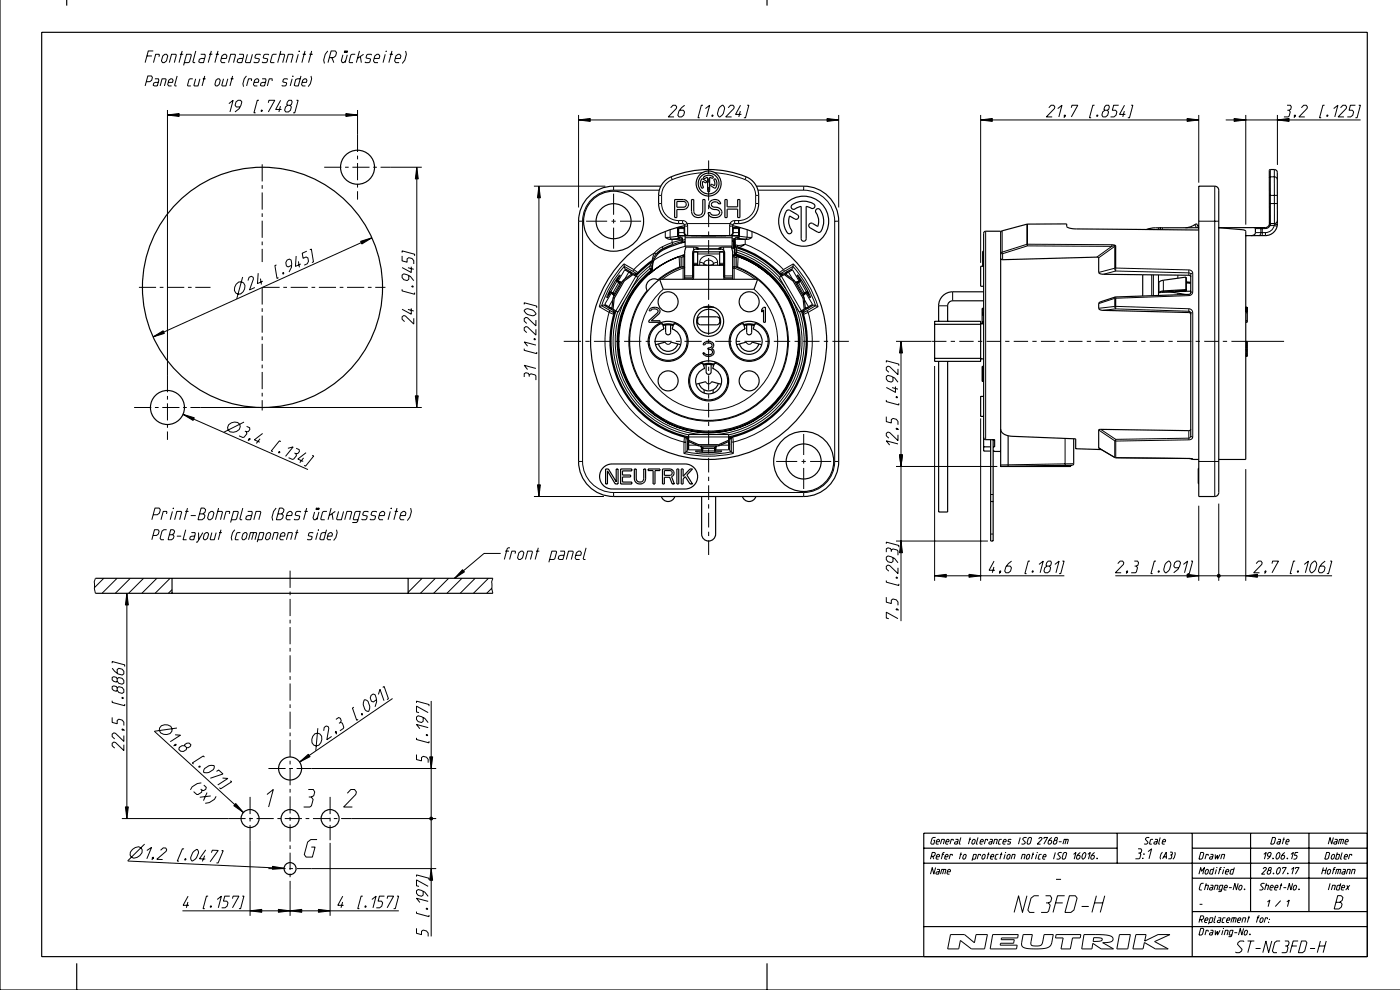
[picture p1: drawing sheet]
<svg xmlns="http://www.w3.org/2000/svg" width="420mm" height="297mm" viewBox="0 0 420 297" stroke-linecap="round" stroke-linejoin="round" font-family="sans-serif">
<g fill="none" stroke="#000" stroke-width=".3">
<path d="M44.1 16.8h1.5M46 15.3h-1.5l-1 3.5M47.7 17v-.7h-1l-.7 2.5M48.8 16.8l.6-.5h.5l.4 .5-.4 1.5-.6 .5h-.5l-.4-.5zM50.8 18.8l.6-2.5h1.3l.2 .2-.6 2.3M53.9 16.3h1M54.6 15.3l-.9 3.5M55.3 18.8h1.2l.3-.3 .6-2-.2-.2h-1.3l-.9 3.3M58.7 15.3l-.9 3.2 .2 .3h.5M60.2 16.3h1.2l.2 .5-.6 2h-1l-.4-.3 .2-.7 .6-.3h1M62.7 16.3h1M63.4 15.3l-1 3.5"/>
<path d="M64.7 16.3h1M65.4 15.3l-1 3.5M66.4 17.5h1.5l.2-.7-.4-.5h-.5l-.6 .5-.4 1.5 .3 .5h1M68.5 18.8l.7-2.5h1.2l.2 .2-.6 2.3M71.7 16.3h1.2l.2 .5-.6 2h-1l-.4-.3 .2-.7 .6-.3h1M74.2 16.3l-.6 2.2 .2 .3h1.2l.7-2.5M78.1 16.5l-.2-.2h-1l-.3 .2-.2 .8 1.4 .5-.2 .7-.3 .3h-1l-.2-.3M80.6 16.5l-.2-.2h-1l-.3 .2-.2 .8 1.4 .5-.2 .7-.3 .3h-1l-.2-.3M82.9 16.3h-1l-.3 .2-.5 2 .2 .3h1M83.9 16.3h1.3l.2 .2-.6 2.3M84.2 15.3l-.9 3.5M85.8 18.8l.6-2.5h1.3l.2 .2-.6 2.3"/>
<path d="M89.4 16.3l-.6 2.5M89.7 15.3l-.1 .2zM90.8 16.3h1M91.5 15.3l-1 3.5M92.8 16.3h1M93.5 15.3l-1 3.5M98.3 15.3l-.8 1-.4 1.7 .2 1M98.8 17.3h1.2l.6-.5 .3-1-.4-.5h-1.2l-.9 3.5M99.5 17.3l.6 1.5M102.8 16.4l-.4 1.8 .2 .6h.5l.6-.6M103.4 15.3h.3l-.1 .4h-.4zM103.9 15.3h.3l-.1 .4h-.3z"/>
<path d="M104.1 16.4l-.6 2.4M106.5 16.3h-1l-.3 .2-.5 2 .2 .3h1M107.8 15.3l-.9 3.5M108.1 17l.3 1.8M109 16.3l-1.8 1.2M111.5 16.5l-.2-.2h-1l-.3 .2-.2 .8 1.3 .5-.2 .7-.3 .3h-1l-.2-.3M112.2 17.5h1.5l.2-.7-.4-.5h-.5l-.6 .5-.4 1.5 .4 .5h1M115.5 16.3l-.6 2.5M115.8 15.3l-.1 .2zM116.9 16.3h1M117.5 15.3l-.9 3.5M118.5 17.5h1.5l.2-.7-.3-.5h-.5l-.7 .5-.4 1.5 .4 .5h1"/>
<path d="M121.6 15.3l.3 1-.5 1.7-.8 1M43.9 24.5h1l.6-.5 .2-.8-.3-.4h-1.1l-.8 3M46.5 23.6h1l.1 .4-.4 1.8-1.3-.3 .2-.6 1.4-.2M48 25.8l.6-2.2h1.1l.1 .2-.5 2M50.2 34.5l3.5-.5v.9zM50.2 33v79.4M50.2 34.5h57M50.5 24.7h1.2l.2-.7-.3-.4h-.4l-.6 .4-.3 1.3 .3 .5h.8M53.1 22.8l-.7 2.7 .5 .3M57.8 23.6h-.8l-.3 .2-.5 1.7 .2 .3h.8M58.7 23.6l-.6 1.9 .2 .3h1.1l.6-2.2M60.8 23.6h.9"/>
<path d="M61.4 22.8l-.8 3M64.8 24l.5-.4h.4l.4 .4-.4 1.3-.5 .5h-.5l-.3-.5zM67 23.6l-.5 1.9 .2 .3h1l.6-2.2M68.6 31.1l1.3-1-.9 3.5M69.2 23.6h.8M69.8 22.8l-.9 3M71.9 32.1h-1l-.4-.5 .3-1 .6-.5h.7l.4 .5-.3 1-.5 1-1.2 1M73.9 22.8l-.7 .8-.4 1.5 .2 .9M75.4 24.3v-.7h-.9l-.6 2.2M76.2 24.7h1.3l.1-.7-.3-.4h-.4l-.6 .4-.3 1.3 .3 .5h.9M77.6 30.1h-.5l-1 3.7h.5M78.5 33l.2 .1-.4 .3z"/>
<path d="M78.6 23.6h1.1l.1 .4-.5 1.8-1.2-.3 .1-.6 1.4-.2M80.4 30.8l.2-.7h1.8l-1.9 3.5M81.6 24.3v-.7h-.9l-.5 2.2M84.1 31.8l-.5 1.8M84.1 30.1l-1.4 2.7h1.7M86.2 31.6l-.2-.3 .2-.7 .4-.5h.8l.2 .5-.2 .7-.4 .3 .4 .5-.3 1-.6 .5h-.8l-.4-.5 .3-1 .6-.5h.8M86.3 23.8l-.2-.2h-.9l-.2 .2-.2 .7 1.2 .4-.2 .6-.3 .3h-.8l-.2-.3M87.6 23.6l-.6 2.2M87.8 22.8v.2zM88.9 30.1h.5l-1 3.7h-.5M90.3 22.8l-.9 3-1.2-.3 .5-1.7 1.3-.2M90.6 24.7h1.3l.2-.7-.4-.4h-.4l-.5 .4-.4 1.3 .3 .5h.9"/>
<path d="M93.3 22.8l.2 .8-.5 1.5-.6 .9M103.7 34l3.5 .5-3.5 .4zM107.2 33v7.4M173.5 35.9l3.5-.4v.9zM173.5 34.4v27.8M173.5 35.9h78M201.1 32.3l.7-.8h.8l.3 .5-.1 .5-2.4 2.5h1.7M205.3 31.5l-.9 .8-.8 1-.3 1.2 .3 .5h.8l.6-.5 .3-1-.4-.5h-1.1M210.8 31.5h-.5l-1 3.8h.5M211.5 32.5l1.3-1-.9 3.5M213.6 34.5l.2 .1-.3 .3zM215.9 32l.7-.5h.2l.4 .5a2.7 2.7 0 0 1-1.3 3h-.3l-.5-1 .4-1.5z"/>
<path d="M218.4 32.3l.7-.8h.7l.4 .5-.2 .5-2.4 2.5h1.8M222 33.3l-.5 1.7M222.1 31.5l-1.5 2.8h1.7M224.1 31.5h.5l-1.1 3.8h-.4M248 35.5l3.5 .4-3.5 .5zM251.5 34.4v27.8M294.1 35.9l3.5-.4v.9zM294.1 35.9h65.4M294.1 34.4v44.4M314.5 32.3l.7-.8h.7l.4 .5-.1 .5-2.4 2.5h1.7M317.2 32.5l1.2-1-.9 3.5M319.2 34.5l.3 .1-.4 .3z"/>
<path d="M319.4 34.7l-.4 .6M321.2 32.3l.2-.8h1.8l-1.9 3.5M328.2 31.5h-.5l-1 3.8h.5M329 34.5l.2 .1-.3 .3zM331.3 33l-.3-.2 .2-.8 .5-.5h.7l.2 .5-.2 .8-.4 .2 .4 .5-.3 1-.6 .5h-.7l-.4-.5 .3-1 .6-.5h.7M335.4 31.5h-1.5l-.4 1.5h1l.4 .5-.3 1-.6 .5h-1M337.1 33.3l-.4 1.7M337.2 31.5l-1.5 2.8h1.8M339.2 31.5h.5l-1 3.8h-.5M356 35.5l3.5 .4-3.5 .5zM359.5 34.4v20.3M367.6 35.9h40.4"/>
<path d="M370.1 35.5l3.5 .4-3.5 .5zM373.6 34.4v32.9M383 35.9l3.5-.4v.9zM383 34.4v15M385.9 31.5h1l.3 .5-.2 .8-.5 .2M386 33h.5l.4 .5-.3 1.3-.4 .2h-1.2M388.2 34.5l.2 .1-.3 .3zM388.4 34.7l-.4 .6M390.2 32.3l.7-.8h.8l.4 .5-.2 .5-2.4 2.5h1.7M397.2 31.5h-.5l-1 3.8h.5M398 34.5l.2 .2-.3 .2zM399.9 32.5l1.3-1-1 3.5"/>
<path d="M402 32.3l.7-.8h.7l.4 .5-.1 .5-2.5 2.5h1.8M406.4 31.5h-1.5l-.4 1.5h1l.4 .5-.3 1-.6 .5h-1M407.4 31.5h.5l-1 3.8h-.5M117.2 50.1h9.3M125 50.1l.4 3.5h-.9zM125 50.1v72M160.1 55.8h21.4M161.6 55.8l.4 3.5h-.8zM161.6 55.8v93M184 57a9.3 9.3 0 0 0-9.3 9.3M184 55.8v1.2M184 58v6.4"/>
<path d="M184 57h13.7M198.4 58.6h-.9M198.4 58.6v2.4M201.2 53l.4 .8M201.6 53.8a5.1 5.1 0 0 0-3.2 4.8M210.6 51.8a29.1 29.1 0 0 0-9 2M212.5 48.1v4.1M212.5 53.5v1.2M212.5 56v4.1M214.4 51.8a29.1 29.1 0 0 1 9 2M223.4 53.8a5.1 5.1 0 0 1 3.2 4.8M223.7 53l-.3 .8"/>
<path d="M226.6 58.6h.9M226.6 58.6v2.4M227.3 57h13.7M241 57a9.3 9.3 0 0 1 9.3 9.3M241 55.8v1.2M364.3 55.8v93M380.6 53.3l.3-.3h1.5l.5 .3 .1 .5M380.9 50.8v16.4M382.1 50.8v16.6M383 58.6h-2.4M82.9 79.4l-.5 .2 .7 3.8 .4-.2M87.4 79.5l-1 .5-.5-.3-.2-1 .4-.8 .7-.3 .5 .3 .2 1.1-.1 1.1-.7 1.4"/>
<path d="M88.8 76.7l-.2 3.1 1.6-.7M89.5 78.3l.3 1.8M92 75.3l-1.4 .6 .3 1.5 .9-.4 .5 .3 .2 1-.4 .8-.9 .4M92.9 74.9l.5-.2 .6 3.8-.5 .2M108.1 72.3l3.4-1-3 1.8zM111.5 71.3l-65.6 29.7M120.6 76.7v1.5l1.5 .4v-1l.5-.4 1 .3 .5 .6v1M120.6 75.7v-.5l3.7 1v.5M123.3 79.9v1.8l-2.7-1.5M173.5 66.3h1.2M174.7 66.3v72M175.7 66.3h6.4"/>
<path d="M183.3 66.3h1.3M184 65.7v1.2M184 68.2v6.3M185.9 66.3h6.3M194.9 79.7v.8M194.9 79.7l-3.7 3.4M195.6 78v.4M195.6 78.4l-.7 1.3M195.8 77.8l-.2 .2M195.8 77.8l.1 .3M195.9 78.1l-.4 1.6h-.6M195.9 78.1l-.3 .3"/>
<path d="M196.3 75.8l-2.9 2-3.3 3M196.3 75.8l.4 .4-.9 1.6M196.3 75.8l-.7 2.2M198.4 61a5.1 5.1 0 0 0 5.1 5.1M198.4 61h-.9M198.6 74l-1.3 .8-1 1M198.6 74l.4 .8M199.5 69.4v1.8l1.4-.1M200.9 71.1l.2 .4 .4 .2M200.9 68.8v2.3M201.5 71.7h-.6M201.5 72.7l-2.9 1.3"/>
<path d="M201.5 71.7v1M203.3 70.6l-2.4 .5M203.3 69.9h.2M203.5 66.1v.9M203.5 66.1h1.2M203.6 76.9l.2 3.1M203.9 70.7v.7l-2.4 .3M204.1 72.5l-2.4 .8-.2-.6M204.1 72.5l.2 .2M204.5 71.9l-3 .8M204.5 71.9l.2 .2M204.5 71.9l-.4 .6"/>
<path d="M204.7 66.1l.7 .2 .7 .7M204.7 66.1v.9M204.7 79.9l.1 .4M204.7 76.5l.1 .4M204.8 76.9v3M204.8 76.9h.5M204.8 76.9l-.6 .3M205.1 68.5v1.2M205.1 69.7h-1.6M205.1 68.5h-1.6M205.3 68.5h-.2M205.3 67.6l.9 .2"/>
<path d="M205.3 69.7h-.2M205.3 68.2l-.2 .3M205.4 71.8l-.7 .2M205.4 73.7h14.1M205.4 71.2h14.1M205.4 70.7h1.8M205.4 73.8a29.3 29.3 0 0 0-9.3 4.2M206.1 67l-.9 .4M206.1 67l.1 .8M206.1 67h12.8M206.2 67.8v2.8h-.2a.75 .75 0 0 1-.9-.9M207.7 76.1h.3"/>
<path d="M208 79.3h1.2M208 78.9h1.2M208 75.6h1.2M208 74.1v.9M208 74.1h.1M208.9 74.6h7.2M209.2 76.1h6.6M209.3 74.3v.3M209.8 78.6l1.3 .4M209.8 78.6a2.79 2.79 0 0 1 2.7-2 2.79 2.79 0 0 1 2.7 2M209.8 78.6v.9M210.2 70.7h4.5"/>
<path d="M211.1 79l.9 .5M211.1 79a1.49 1.49 0 0 1 1.4-1.1 1.49 1.49 0 0 1 1.4 1.1M211.1 79v.5M212.5 61.4v1.3M212.5 64v4.1M212.5 69.4v1.2M212.5 71.9v4.1M212.5 77.3v.6M213.9 79l-1 .5M213.9 79v.5M215.2 78.6l-1.3 .4M215.2 78.6v.9"/>
<path d="M215.7 74.3v.3M215.8 79.3h1.2M215.8 78.9h1.2M215.8 75.6h1.2M217 74.1v.9M217 76.1h.3M217.7 70.7h1.8M218.8 67.8v2.8h.2a.74 .74 0 0 0 .9-.9M218.9 67l-.1 .8M218.9 67l.8 .4M219.3 74.1h1M219.5 72.4h.5"/>
<path d="M219.5 71.6h.8M219.7 69.7h.2M219.7 67.6l-.9 .2M219.7 68.2l.2 .3M219.7 68.5h.2M219.7 76.9h.4M219.9 68.5v1.2M219.9 69.7h1.6M219.9 68.5h1.6M220 72.3v.1M220 72.4l.3 .1M220 72.4v2"/>
<path d="M220 72.3l.3 .3M220 72.2v.1M220 72.2l.3 .4M220 71.5v.7M220.1 76.9v3M220.1 76.9l.7 .3M220.2 74.7h.1M220.3 76.5l-.2 .4M220.3 79.9l-.2 .4M220.3 66.1l-.7 .2-.7 .7M220.3 66.1v.9M220.3 66.1h1.2"/>
<path d="M220.3 74.9h.6M220.5 73.4l-.1 .5 .4 .3M220.5 73.4l.4 .5M220.5 73.4l.6 .1M220.8 74.2l.1 .7M220.8 77.1l-.1 .2M220.8 77.1l.5-.2-.1 3.1M220.9 73.9l.5 .2M220.9 73.9l-.1 .3M220.9 74.9a28.7 28.7 0 0 1 12.9 8.2M220.9 75.6a28 28 0 0 1 14.6 10.7M220.9 75.6h-.6l-.1 .2"/>
<path d="M220.9 75.6l-.3 .8M220.9 74.9v.7M221 70.7l.1 .7 2.4 .3M221.1 73.5l.3 .6M221.5 66.1v.9M221.5 69.9h.1M221.6 70.6l2.4 .5M223.5 73.2a31.1 31.1 0 0 1 11.4 7.6M223.5 73.2l-2.1 .9M223.5 73.2l-2.4 .3M223.5 71.7v1.5M223.5 71.7h.5"/>
<path d="M224 71.1l-.1 .4-.4 .2M224 68.8v2.3M225.5 69.4v1.8l-1.5-.1M226.6 61a5.1 5.1 0 0 1-5.1 5.1M226.6 61h.9M250.3 66.3v72M250.3 66.3h1.2M295.6 69.3v62.5M300.1 76h.5M300.5 75.6l-.4 .4M300.5 75.6l.1 .4M300.5 69.2v6.4"/>
<path d="M300.6 76v1.8M307.9 73.2l.2 .5M307.9 67.2v6M307.9 73.2l-7.4 2.4M308.1 73.7l25.3 .1M308.1 73.7l-7.5 2.3M308.1 73.2h-.2M308.1 73.2v.5M308.1 73.2l25.3 .1M308.1 67.2v6M333.4 73.8l-4.5 3.3M333.4 73.3v.5"/>
<path d="M333.4 73.3l.9 .2 .3 .3M334.3 73.8h-.9M334.3 73.8v6.6M334.3 73.8l-4.8 3.5M334.6 73.8h-.3M334.6 73.8v6.5M347.3 68.3v.5M348.5 68.3l.1 .5M358.3 67.3l.5 .9M359.5 66.3h6M377.9 68.2l.2 .3v1.5l-.3 .4-.4 .2M378.5 68.2v2.4"/>
<path d="M379.5 68.5h-3.1M379.5 68.2v.3M379.5 69.7h-3.1M379.5 69.7v.9M380.5 67.5l.3 .1M380.6 67l.3 .2M380.8 67.6l-.4 .6-.9 .3M380.9 67.2l-.1 .4M382.1 67.6h-1.3M382.1 67.6l.9 .2M382.1 67.6a2.7 2.7 0 0 1-2.6 2.1M382.1 67.4v.2"/>
<path d="M383 61h-2.4M383 67l-.9 .4M70.8 85.2l.8-.7 .8-.1 .7 .4a2.14 2.14 0 0 1-1.8 3.4l-.6-.4-.4-.8 .1-1zM72.8 83l-1.8 6.6M74.4 84.1l.3-1 .7-.3 .5 .3 .1 .5-1.2 3.3 1.6-.7M77.4 81.9l-.2 3.1 1.6-.7M78.1 83.5l.3 1.8M84.8 81.7l.3 .2-.2 .2zM120.6 86.7v.5l3.7 1v-.5M122.3 92.7l1.8 .5M122.3 80.2l1.8 .5M122.6 82.6v1.1l-.5 .4-1-.3-.5-.6v-.8l.5-.3 2 .8 1 1.2"/>
<path d="M123.3 92.4v1.8l-2.7-1.5M123.5 85.7h.2l.2 .3h-.2zM124.1 95.4v1.7l-2.5-2.4-.5-.1-.5 .3v.8l.7 .7M157.2 93l.5-.4a2.69 2.69 0 0 1 3 1.3v.3l-.5 .3a2.7 2.7 0 0 1-3-1.3zM157.2 91.2v-.5l3.7 1v.5M160.7 98.7v1.7l-2.5-2.4-.5-.1-.5 .3v.8l.7 .7M160.7 95.9v1.8l-2.5-2.5-.5-.1-.5 .4v.7l.7 .7M182.7 93.6a31.1 31.1 0 0 0 22.4 38.9M182.7 93.6l1.3 .6M182.8 92.4l.5 .3M182.9 92.2l.1 .1M183 93.1l.8 .4"/>
<path d="M183 93.1l-.3 .5M183 92.3h-.4M183 92.3l.4 .2-.1 .2M183.1 92.2l-.1 .1M183.3 92.7l.7 .4M183.8 93.5l.2 .7M183.8 89.8l-1.3 2.1M183.8 88.1l-.5-.3-2 3.4M184 93.1l.3 .7M184 93.1l-.2 .4M184.2 92.9l-.2 .2M184.3 93.8l-.3 .4"/>
<path d="M184.5 93.1l-.2 .7M184.5 93.1h.1M185 84.3l-1.9 3.2M185.2 93.5a28.6 28.6 0 0 0 21.3 36.8M185.6 84.7l-1.8 3.1M186.1 84.6l-2.1 3.7M187.1 90.4a28 28 0 0 0 23 39.8M187.3 80.8l-1.9 3.4 .5 .3M188.5 81.5l-1.2 2.2M188.9 81.7l.2 .1M188.9 81.4l.2 .4M189.1 81.8l.3 .3"/>
<path d="M189.1 81.8h-.1M189.1 81.5l.5 .3M189.4 82.1h.1M189.6 81.8l-.2 .3M189.6 81.8l.7 .4M189.8 81.3l-2.6-1.5a33.8 33.8 0 0 0-6.8 11.8l2.6 1.5M189.8 81.3l.7 .5M190.1 80.8l-3-1.7a34.4 34.4 0 0 0-7.4 12.8l3 1.7M190.1 80.8l1.2 .9M190.1 80.8l-.3 .5M190.3 82.2l-.1 .3M190.5 81.8l-.2 .4"/>
<path d="M190.7 82.8l-6 10.4M191 82.1l-.7 .1M191 82.1l-.5 .6M191.3 81.7l-.8 .1M191.3 81.7l-.3 .4M194.9 80.5l-3.2 3-2.2 2.8M194.9 80.5l.5 .7M194.9 80.5l.8 .2M195.7 81.2v.1M197.9 96.8l.1 .3M197.9 87.6l1-.9h27.2a20.7 20.7 0 0 1 1.7 29.6 20.7 20.7 0 0 1-29.6 .9 20.7 20.7 0 0 1-.3-29.6zM202.8 96.8l-.1 .3"/>
<path d="M203.8 80a23.9 23.9 0 0 0-6.5 3.8M203.8 80v.3M203.8 80h.4M204.8 80.3l-3.6 1.7-2.7 1.7M204.8 80.3v3.4M204.8 80.3h.5M205.3 82.7h2.4M207.7 83.1h.3M212.5 83.7v6.2M212.5 91.2v.6M212.5 92.1v8.3M217 83.1h.3"/>
<path d="M217.3 82.7h2.4M219.7 80.3h.4M220.1 80.3l3.7 1.7 2.6 1.7M220.1 80.3v3.4M220.7 80h.5M221.2 80v.3M221.2 80a23.9 23.9 0 0 1 12.5 33.3 23.9 23.9 0 0 1-34.4 9 23.9 23.9 0 0 1-5.3-35.2M222.2 96.8l.1 .3M227.1 96.8l-.1 .3M229.3 81.2l-.1 .1M233.7 81.7l.7 .1M233.7 81.7l.2 .4"/>
<path d="M233.9 82.1l.8 .1M233.9 82.1l.6 .6M234.3 82.8l6 10.4M234.4 81.8l.3 .4M234.7 82.2l.1 .3M234.9 80.8l3-1.7a34.4 34.4 0 0 1 7.4 12.8l-3 1.7M234.9 80.8l-1.2 .9M234.9 80.8l.3 .5M235.2 81.3l2.6-1.5a33.8 33.8 0 0 1 6.8 11.8l-2.6 1.5M235.2 81.3l-.8 .5M235.4 81.8l-.7 .4M235.9 81.5l-.5 .3"/>
<path d="M235.9 81.8l-.4 .3-.1-.3M235.9 81.8h.1M236 81.4l-.1 .4M236.1 81.7l-.2 .1M236.4 81.5l1.3 2.2M237.6 80.8l2 3.4-.5 .3M237.9 90.4a28 28 0 0 1-23 39.8M238.8 84.6l2.2 3.7M239.4 84.7l1.8 3.1M239.8 93.5a28.6 28.6 0 0 1-21.3 36.8M240 84.3l1.8 3.2M240.5 93.1l.2 .7"/>
<path d="M240.7 93.8l.2 .4M240.8 92.9l.2 .2M241 93.1l-.3 .7M241 93.1l.2 .4M241.2 88.1l.5-.3 1.9 3.4M241.2 89.8l1.2 2.1M241.2 93.5l-.3 .7M241.5 92.4v.1M241.5 92.5l.2 .2M241.7 92.7l-.7 .4M241.9 92.2l.1 .1M242 92.3h.3"/>
<path d="M242 92.3l-.5 .2M242 93.1l-.8 .4M242 93.1l.3 .5M242.1 92.2l-.1 .1M242.2 92.4l-.5 .3M242.3 93.6a31.1 31.1 0 0 1-22.4 38.9M242.3 93.6l-1.4 .6M281.5 91.6h2.7M285.7 87.4v2.7M334.3 80.4l.3 .8M334.3 91.8l.3 .8M334.3 89.4l-4.8 1.6"/>
<path d="M334.3 91.8l-4.8 .6M334.3 80.4l-4.8 1.2M334.3 89.4v2.4M334.4 89l-.1 .4M334.6 89v.4M334.6 92.6l21.9 .7M334.6 92.6l-3.9 .4M334.6 81.2l21.9 .6M334.6 81.2l-3.7 1M334.6 80.3l-.3 .1M334.6 80.3v.9M334.6 89.4h-.3"/>
<path d="M334.6 91.8h-.3M334.6 91.8v.8M334.6 80.3l21.9 .6M334.6 91.8l21.9 .7M334.6 89.4v2.4M345.4 82.4v6.2M345.9 82.4v6.2M347.4 82.4v6.1M347.5 84.6v3.1M348.8 84l.2 3.5M353.2 82.5v.9M353.2 87.8v.5"/>
<path d="M356.5 93.3l.4 .1a.51 .51 0 0 0 .8 .3M356.5 88.2v.4M356.5 81.8l.6 .4 .6-.3M356.5 81.8v.7M356.5 93.3v.4M356.5 80.9v.9M356.5 92.5v.8M356.5 80.9l.8 .3 .4 .7M356.5 88.6l-21.9 .8M356.5 92.5l.8 .4 .4 .8M357.7 87.5l-.6 .2M357.7 87.5l-.4 .7-.8 .4"/>
<path d="M357.7 81.9v5.6M357.7 93.7v37.3M45.9 101l3-1.9 .4 .8zM124.5 118.6h.9l-.4 3.5zM157.2 104.5v.5l3.7 1v-.5M158.7 112.9v-.5l.5-.4 1.2 .4 .3 .3v1.2M158.7 112.4l-.3-.5-.7-.2-.5 .3v1M160.1 101.5h.3l.1 .3h-.2zM160.7 110.4l-3.5-.9 1 1.2M160.7 103.4l-3.5-.9 1 1.2M169 102.3h5.2M175.5 102.3h1.3"/>
<path d="M178.1 102.3h5.2M184.6 102.3h1.3M187.1 102.3h5.2M193.6 102.3h1.3M196.2 102.3h5.2M199.5 102.5a.9 .9 0 0 0 .8 .7 .9 .9 0 0 0 .9-.7M202.7 102.3h1.2M205.2 102.3h5.2M210 108.7l.1 .3M211.7 102.3h.6M212.5 101.7v1.2M212.5 104.2v4.4"/>
<path d="M212.5 109.9v1.3M212.5 112.5v4.4M212.5 118.1v1.3M212.5 102.3h.7M213.4 114.4a.9 .9 0 0 1-.9 .6 .9 .9 0 0 1-.9-.6M214.5 102.3h4.9M215 108.7l-.1 .3M220.7 102.3h1.3M223.2 102.3h5M223.8 102.5a.9 .9 0 0 0 .8 .7 .9 .9 0 0 0 .9-.7M229.5 102.3h1.2M232 102.3h5"/>
<path d="M238.2 102.3h1.3M240.8 102.3h4.9M247 102.3h1.3M249.6 102.3h4.9M265.8 119.9v.5l3.7 1v-.5M265.8 108.6v-.5l3.7 1v.5M267.5 116.2l1.8 .4M267.8 113.1v1l-.5 .4-1-.3-.5-.6v-.7l.5-.4 1 .3 1 .5 1 1.2M268.5 115.8v1.8l-2.7-1.5M268.7 102.3h10.6M268.7 118.9h.2l.2 .3h-.2zM269.3 110.5v1.8l-2.5-2.4-.5-.2-.5 .4v.8l.7 .7"/>
<path d="M270.2 102.3l.4 3.5h-.9zM270.2 102.3v83.9M279.5 102.3h4.3M280.3 109.7v64.4M285.1 102.3h1.3M287.7 102.3h4.3M293.2 102.3h1.3M295.8 102.3h4.3M301.4 102.3h1.3M304 102.3h4.3M309.6 102.3h1.3M312.1 102.3h4.3"/>
<path d="M317.7 102.3h1.3M320.3 102.3h4.3M325.9 102.3h1.3M328.5 102.3h4.3M334 102.3h1.3M336.6 102.3h4.3M342.2 102.3h1.3M344.8 102.3h4.3M350.4 102.3h1.3M352.9 102.3h4.3M358.5 102.3h1.3M361.1 102.3h4.3"/>
<path d="M366.7 102.3h1.3M369.3 102.3h4.3M374 102.3h11M54.9 124.2l3.4 1-.4 .8zM54.9 124.2l37.4 16.5M60.2 122.1h66.3M68.5 127.3a2.22 2.22 0 0 1 3.4-.1l.1 .7a2.14 2.14 0 0 1-3.6 .9l-.2-.7zM73.2 126.5l-6.1 3M73.4 129.2l.5 .2 .1 .6-.8 1-.4 .1-1.1-.5M73.9 127.8l1 .4v.6l-.5 .6h-.5M74.6 131.5l.4-.1-.3 .3zM74.9 131.7l-.6 .4"/>
<path d="M78 131.5l-1.1 1.4M78.7 129.9l-2.4 1.9 1.6 .7M83.6 135.4h.3l-.2 .3zM84.2 132.3l-.4-.2-2.5 3 .5 .2M86.3 134.3l1.6-.4-2.3 2.9M88.3 135.8l.5 .2 .1 .6-.8 1-.4 .1-1.2-.5M88.8 134.3l.9 .4 .1 .6-.5 .6-.5 .1M91 137.2l-1.1 1.4M91.8 135.7l-2.5 1.9 1.6 .7M93.6 136.5l.5 .2-2.5 3-.4-.2M173.5 138.3h1.2M174.7 138.3a9.3 9.3 0 0 0 9.3 9.3"/>
<path d="M201.2 126.8v.4M204.2 127.9v.4M205.1 132.5v3.4a34.4 34.4 0 0 0 14.8 0v-3.4M205.1 132.5h.6M205.3 131l.4 .6M205.3 131l-.2 1.5M205.7 132.5v2.9a33.8 33.8 0 0 0 13.6 0v-2.9M205.7 131.6v.9M205.7 131l.5 .6M205.7 131l.8 .1M205.7 131h-.4M206.2 132.4v.6"/>
<path d="M206.2 132.4h.3M206.2 131.6v.8M206.2 131.6h-.5M206.4 132.8l-.2 .3M206.4 132.8v.2M206.5 132.4l-.1 .4M206.5 131.5l-.3 .1M206.5 133.4h2.4M206.5 132.8h-.1M206.5 131h12M206.5 132.4h.1M210.4 134h4.2"/>
<path d="M210.4 134.2v.6h-3.9M210.6 135.1h3.7M210.7 134.4h3.6M212.5 120.7v4.4M212.5 126.4v1.3M212.5 129v4.3M212.5 134.6v1.3M212.5 137.2v4.4M214.6 134.2v.6h3.9M216 133.4h2.5M218.5 131.1h.1M218.5 132.8h.1"/>
<path d="M218.5 131.5v.1M218.5 132.8l.3 .3M218.5 132.8v.2M218.8 132.4v.6M218.8 131.6h-.3M218.8 132.4h-.3v.4M218.8 131.6v.8M218.8 131.6h.5M219.3 131l-.5 .6M219.3 131l-.8 .1M219.3 131h.4M219.3 131.6v.9"/>
<path d="M219.3 132.5h.6M219.7 131l-.4 .6M219.7 131l.2 1.5M220.8 127.9v.4M223.7 126.8v.4M232.7 138.3h6.4M240.3 138.3h1.3M241 130v6.4M241 137.7v1.2M242.9 138.3h6.3M250.3 138.3a9.3 9.3 0 0 1-9.3 9.3M250.3 138.3h1.2"/>
<path d="M265.8 124.9v1.5l1.5 .4v-1l.5-.4 1 .3 .5 .6v1M268.7 139.8h30.4M268.7 128.4h.2l.2 .3zM268.9 128.4l.6 .4M269.3 133l-3.5-.9 1 1.3M269.3 130.3v1.7l-2.5-2.4-.5-.1-.5 .4v.7l.7 .7M269.7 136.3h.9l-.4 3.5zM294.1 125.4v48.7M319.3 139.5v.3M319.4 139l-.1 .5M319.4 139l-19.3 .3M319.4 131.4v7.6"/>
<path d="M322 139h-2.6M329.5 134.3h.1M329.5 128.9l4.8 3.2M330.1 128.7l4.5 3M334.3 132.1l.3 .1M334.3 132.1v5l-4.8-2.8M334.6 131.7v.5M334.6 131.7l-.3 .4M334.6 132.2v5l23.1 .3M356.5 131.3v.5M356.5 131.3l-21.9 .4M356.5 129.1v2.2"/>
<path d="M356.5 131.8l-21.9 .4M357.4 137.5h.3M357.7 131l-.5-.2-.1-.3-.2 .6-.4 .2M357.7 131l-.3 .5-.9 .3M357.7 137.5v.2M359.5 138.3h6M45.9 154.3h1.3l.6-.5 .3-1-.4-.5h-1.2l-1 3.5M49.9 154v-.7h-1l-.6 2.5M50 158.8h-.9l-.5 .4-.6 2.1 .3 .5h.9M51.7 153.3l-.7 2.5M52 152.3l-.1 .2zM52.4 155.8l.6-2.5h1.3l.2 .2-.6 2.3"/>
<path d="M55.5 153.3h1M55.7 158.8l-.8 3h1.1M56.2 152.3l-.9 3.5M57.2 154.5h1.5M57.4 159.6h1.1l.1 .4-.5 1.8-1.2-.3 .1-.6 1.4-.2M59.5 159.6l.1 2.2M59.8 154h1l.7-.5 .2-.7-.4-.5h-1l-.9 3.5h1.2l.6-.5 .2-.8-.3-.5h-.3M60.8 159.6l-1.6 2.9h-.4M62.6 153.8l.7-.5h.5l.3 .5-.4 1.5-.6 .5h-.5l-.4-.5zM63.5 159.6l-.5 1.9 .2 .3h1l.6-2.2M65.3 153.3h1.2l.2 .2-.6 2.3M65.6 152.3l-1 3.5"/>
<path d="M65.7 159.6h.8M66.3 158.8l-.8 3M68.7 154l.1-.7h-1l-.7 2.5M69.4 155.8h1.2l.3-.3 .6-2-.2-.2h-1.3l-.9 3.3M70.4 158.8l-.7 .8-.4 1.5 .2 .9M72.1 159.6h-.9l-.2 .2-.5 1.7 .2 .3h.8M72.8 152.3l-.9 3.2 .2 .3h.5M74.3 153.3h1.2l.1 .5-.5 2h-1l-.4-.3 .2-.7 .5-.3h1M76 159.6l-.5 2.2M76.1 155.8l.7-2.5h1.2l.2 .2-.6 2.3M82.8 152.3l-.8 1-.4 1.7 .2 1M83.3 154h1l.7-.5 .2-.7-.6-.5h-.8l-.9 3.5h1.2l.6-.5 .2-.8-.3-.5h-.3"/>
<path d="M85.9 154.5h1.5l.2-.7-.3-.5h-.5l-.7 .5-.4 1.5 .4 .5h1M88.6 159.6h.9M89.2 158.8l-.8 3M90.2 153.5l-.2-.2h-1l-.3 .2-.2 .8 1.4 .5-.2 .7-.3 .3h-1l-.2-.3M91.3 153.3h1M92 152.3l-1 3.5M93.9 159.8l-.2-.2h-.8l-.5 .9 1.2 .4-.2 .6-.2 .3h-.9l-.1-.3M94.3 153.4l-.4 1.8 .2 .6h.5l.6-.6M94.9 152.3h.3l-.1 .4h-.4zM95.2 159.6l-.5 2.2M95.4 152.3h.3l-.1 .4h-.3zM95.5 158.8l-.1 .2z"/>
<path d="M95.6 153.4l-.6 2.4M97.9 158.8l-.8 3-1.2-.3 .4-1.7 1.4-.2M98 153.3h-1l-.3 .2-.5 2 .2 .3h1M99.3 152.3l-.9 3.5M99.6 154l.3 1.8M100.5 153.3l-1.8 1.2M100.9 158.8l.2 .8-.4 1.5-.7 .9M101.5 153.3l-.6 2.2 .2 .3h1.3l.6-2.5M103.4 155.8l.6-2.5h1.3l.2 .2-.6 2.3M107.4 155.8h-1.3l-.2-.3 .6-2 .3-.2h1.2l-.8 3-.3 .3h-1.3M110.5 153.5l-.2-.2h-1l-.3 .2-.2 .8 1.3 .5-.2 .7-.3 .3h-1l-.2-.3M113 153.5l-.2-.2h-1l-.3 .2-.2 .8 1.3 .5-.2 .7-.3 .3h-1l-.2-.3"/>
<path d="M113.7 154.5h1.5l.2-.7-.4-.5h-.5l-.6 .5-.4 1.5 .4 .5h1M117 153.3l-.6 2.5M117.3 152.3l-.1 .2zM118.4 153.3h1M119.1 152.3l-1 3.5M120 154.5h1.5l.2-.7-.3-.5h-.5l-.7 .5-.4 1.5 .4 .5h1M123.1 152.3l.3 1-.5 1.7-.8 1M160.1 148.8h21M161.2 145.3h.8l-.4 3.5zM184 147.6h57M184 147.6v1.2M212.5 142.9v1.3"/>
<path d="M212.5 145.4v4.4M212.5 151.1v1.3M212.5 153.7v4.4M212.5 159.4v1.2M241 140.2v6.3M241 147.6v1.2M297.1 148.2h.7M359.5 151.6v22.5M365.5 150.9v23.2M373.6 140.6v33.5M28.6 173.3l-.4 1.1 .1 2.1 .3 1.3M31.1 173.3l-2.8 2.8"/>
<path d="M35.1 173.3l-4.5 4.5M38 177.8l.5 3.5h-.9zM38 177.8v67.5M39.1 173.3l-4.5 4.5M43.1 173.3l-4.5 4.5M45.9 160.5h1l.6-.5 .2-.8-.3-.4h-1.1l-.8 3M47 173.3l-4.5 4.5M50.8 160.3h.8l.6-.5 .2-.6-.4-.4h-.8l-.8 3h1.1l.5-.5 .2-.6-.6-.4M51 173.3l-4.5 4.5M51.6 176.7l-1.1 1.1M53 160.7h1.3M61.3 160l.5-.4h.4l.4 .4-.4 1.3-.5 .5h-.5l-.3-.5z"/>
<path d="M72.8 160l.6-.4h.4l.3 .4-.3 1.3-.6 .5h-.4l-.3-.5zM74.5 161.8l.6-2.2h1.7l.2 .2-.5 2M77.3 161.8h1.1l.3-.3 .4-1.7-.1-.2h-1.1l-.8 2.9M79.9 160l.6-.4h.4l.3 .4-.3 1.3-.6 .5h-.4l-.3-.5zM81.6 161.8l.6-2.2h1l.2 .2-.5 2M84 160.7h1.3l.2-.7-.3-.4h-.5l-.5 .4-.3 1.3 .3 .5h.8M85.9 161.8l.6-2.2h1l.2 .2-.5 2M98.2 160.7h1.3l.2-.7-.3-.4h-.4l-.6 .4-.3 1.3 .3 .5h.8M122.6 173.3l-.2 .2M126.6 173.3l-4.2 4.2M130.6 173.3l-4.5 4.5M134.5 173.3l-4.5 4.5"/>
<path d="M138.5 173.3l-4.5 4.5M138.7 170.7l.6 .7-3 1.9zM142.5 173.3l-4.5 4.5M146.5 173.3l-4.5 4.5M147.5 176.3l-1.6 1.5M147.8 173.3l-.4 1.1 .1 2.1 .3 1.3M150.1 165.9h-5l-8.8 7.4M151.5 165.2h1.1M152.9 164.2l-.8 .2-.9 3.3M154.4 165.9l.1-.7h-1l-.7 2.5M155.6 165.7l.6-.5h.5l.4 .5-.4 1.5-.6 .5h-.5l-.4-.5zM157.6 167.7l.6-2.5h1.3l.2 .2-.6 2.3"/>
<path d="M160.7 165.2h1M161.4 164.2l-.9 3.5M164.8 167.7h1.3l.3-.3 .5-2-.2-.2h-1.2l-.9 3.3M168 165.2h1.2l.1 .5-.5 2h-1l-.4-.3 .2-.7 .5-.3h1M169.8 167.7l.7-2.5h1.2l.2 .2-.6 2.3M172.6 166.4h1.5l.2-.7-.3-.5h-.5l-.7 .5-.4 1.5 .4 .5h1M175.7 164.2l-.8 3.2 .2 .3h.5M212.5 161.9v4.4M265.8 179v1.5l1.5 .4v-1l.5-.4 1 .3 .5 .6v1M265.8 174v.5l3.7 1v-.5M265.8 163v-.5l3.7 1v.5M267.3 165.4v-.5l.5-.4 1.2 .3 .3 .4v1.2"/>
<path d="M267.3 164.9l-.3-.5-.7-.2-.5 .3v1M267.8 167.2v1.1l-.5 .3-1-.3-.5-.6v-.7l.5-.4 1 .3 1 .5 1 1.3M268.7 162.1h27.5M268.7 173h.2l.2 .3h-.2zM269.3 170.2v1.7l-2.5-2.4-.5-.2-.5 .4v.8l.7 .7M270.2 162.1l.4 3.5h-.9zM280.3 172.6l3.5-.5v.9zM280.3 172.6h38.8M290.6 172.1l3.5 .5-3.5 .4zM297.1 160h.7M298 169.9l-.4 1.8M298.1 168.2l-1.5 2.7h1.7"/>
<path d="M299.9 171.2h.2l-.3 .3zM300.1 171.3l-.4 .6M303.3 168.2l-.9 .7-.8 1-.3 1.3 .3 .5h.8l.6-.5 .3-1-.4-.5h-1.1M308.8 168.2h-.5l-1 3.7h.5M309.6 171.1l.2 .1-.3 .3zM311.6 169.2l1.2-1-.9 3.5M313.9 169.7l-.2-.3 .2-.7 .4-.5h.8l.2 .5-.2 .7-.4 .3 .3 .5-.2 1-.7 .5h-.7l-.4-.5 .3-1 .6-.5h.8M316.3 169.2l1.3-1-1 3.5M318.6 168.2h.5l-1 3.7h-.5M334.4 172.6h65M335.2 168.9l.7-.7h.7l.4 .5-.1 .5-2.5 2.5h1.8M337.9 171.2h.2l-.3 .3z"/>
<path d="M338.1 171.3l-.4 .6M340.1 168.2h1l.3 .5-.2 .7-.5 .3M340.2 169.7h.5l.4 .5-.3 1.2-.4 .3h-1.2M346.6 168.2h-.5l-1 3.7h.5M347.4 171.1l.2 .1-.3 .3zM349.7 168.7l.7-.5h.2l.4 .5a2.69 2.69 0 0 1-1.3 3h-.3l-.3-.5-.1-.5 .4-1.5zM353.4 170.2h-1.1l-.3-.5 .2-1 .7-.5h.7l.4 .5-.8 2-1.3 1M354.9 169.2l1.2-1-.9 3.5M356 172.1l3.5 .5-3.5 .4zM357.1 168.2h.5l-1 3.7h-.5M373.6 172.6l3.5-.5v.9zM376.7 168.9l.7-.7h.7l.4 .5-.1 .5-2.5 2.5h1.8"/>
<path d="M379.4 171.2l.2-.1v.2l-.3 .2zM379.6 171.3l-.4 .6M381.4 168.9l.2-.7h1.8l-2 3.5M388.4 168.2h-.5l-1 3.7h.5M389.2 171.1l.2 .1-.3 .3zM391.1 169.2l1.3-1-1 3.5M393.5 168.7l.6-.5h.3l.3 .5a2.7 2.7 0 0 1-1.3 3h-.2l-.4-.5-.1-.5 .4-1.5zM397.4 168.2l-1 .7-.7 1-.4 1.3 .4 .5h.7l.7-.5 .2-1-.3-.5h-1.1M398.9 168.2h.5l-1 3.7h-.5M33.6 198.7v-.5l3.8 1.1v.5M268.7 182.5h.2l.2 .3zM268.9 182.5l.6 .4"/>
<path d="M269.3 185.4l-3.5-1.9v1.7l.7 .2M33.6 215v1.5l1.5 .4v-1l.5-.4 1 .3 .5 .6v1M33.6 200.2l.8 1 1 .8 1.2 .3 .5-.4v-.7l-.5-.7-1-.2-.5 .3v1.1M33.6 210v.5l3.8 1v-.5M35.1 206.1v.8l.5 .6 1 .3 .5-.4v-.7l-.5-.7-1-.2-.5 .3-.2-.4-.8-.2-.5 .2v.8l.5 .5 .8 .2 .2-.3M35.1 203.4v.7l.5 .7 1 .2 .5-.3v-.8l-.5-.6-1-.3-.5 .4-.2-.4-.8-.2-.5 .2v.7l.5 .5 .8 .2 .2-.3M36.6 218.5h.2l.2 .3zM36.6 209h.2l.2 .3h-.3zM36.8 218.5l.6 .4M46.3 219.1l26.7 24.4M48.4 217.5a2.22 2.22 0 0 1 3.2 .9l-.1 .8a2.14 2.14 0 0 1-3.7-.3l.1-.7zM53.1 218.2l-6.8 .9"/>
<path d="M94.4 219.9l.8-.2 .7 .2a2.14 2.14 0 0 1-1.1 3.6l-.7-.2a2.3 2.3 0 0 1 .3-3.4zM95.3 218.2l-.6 6.8M97.1 219l.1-1 .6-.4 .6 .2 .2 .5-.6 3.4 1.5-1M100.6 219.2l.3 .1-.2 .3zM100.7 215.6l.9-.6 .5 .3 .2 .7-.2 .5M100.9 219.3l-.1 .8M101.7 216.8l.4-.3 .6 .2 .4 1.2-.1 .4-1.1 .7M106.1 211.9l-.4 .3 1.3 3.7 .4-.3M108.4 213.9h.3l-.1 .4zM109.2 209.8l.2-.1 .6 .2a2.69 2.69 0 0 1 .6 3.2l-.2 .1-.6-.2a2.69 2.69 0 0 1-.6-3.2zM112.8 209.7l-.9 .7-.5-.2-.4-1 .3-.8 .6-.4 .6 .2 .4 2.1-.4 1.5M113.5 208.1l.4-1.5 1.2 3.4"/>
<path d="M114.8 206l.4-.3 1.3 3.7-.4 .3M117.7 209.3l-27.9 19.1M124.9 210.6v-.5l3.7 1v.5M126.9 215.1v1.1l-.5 .3-1-.2-.5-.7v-.7l.5-.4 1 .3 1 .5 1 1.3M128.4 218.1l-3.5-1 1 1.3M128.4 213.6l-3.5-2v1.8l.7 .2M129.3 210.1v70.5M37.1 223.2v1.7l-2.5-2.4-.5-.1-.5 .3v.8l.8 .7M37.1 220.4v1.8l-2.5-2.4-.5-.2-.5 .4v.7l.8 .7M52.4 223.1h.5l-.2 .2zM52.5 220.2l1.6 .1-3 2M52.7 223.3l-.7 .2"/>
<path d="M55.4 223.5v-.3l.6-.5h.7l.6 .5-.2 .5-.7 .4-.5-.1v.6l-.9 .6-.8-.1-.6-.5 .1-.6 .9-.5h.8l.5 .5M59.7 229.7h.4l-.4 .2zM60.2 236.5l.3 .3v.6l-1.1 .7h-.4l-.9-.9M60.4 234.6l-1.3 .2-1.5 1-.5 .9M61.1 235.3l.8 .7-.2 .5-.6 .4-.6-.1M61.3 226.9l-.4-.3-3.2 2 .3 .4M61.4 230.3l1.3-.8 .6-.1h.8l.2 .2-.1 .6a2.69 2.69 0 0 1-3 1.3l-.2-.1zM62.1 237.5l-1.1 2.4M63.2 238.5l-3.3 .4M64.8 238.6l-.5 .9-1.5 1-1.3 .2M64.9 231.2l.7-.4 1.3 1.1-3.8 1.3M66.7 233.2l1.6 .1-3 1.9"/>
<path d="M69.1 234l.3 .3-3.2 2.1-.4-.3M80 238.1l1.9-1.5-1.4 5.3M89.8 228.4l2.7-2.4 .5 .8zM92.4 236.6h1.5l.5 .8-.3 1.1-.8 .4M92.6 238.9h.7l.6 .7-.5 1.9-.5 .4h-1.9M93.5 230.3h37.3M104.1 237.7l1.1-1.1h1.1l.6 .8-.2 .7-3.7 3.8h2.7M124.9 226.1v1.5l1.5 .4v-1l.5-.3 1 .2 .5 .7v1M124.9 221.1v.5l3.7 1v-.5M127.8 220.2l.3-.1 .1 .3h-.2zM128.9 226.8h.8l-.4 3.5zM36.5 245.3h32"/>
<path d="M37.6 241.8h.9l-.5 3.5zM38.3 258l46.9 2.2M39.7 254.5l.9-.5 .9-.2 .8 .3 .3 .6a2.35 2.35 0 0 1-3.2 2.2l-.4-.6 .1-.9zM43.4 253l-5.1 5M44 254.9l1.5-1-1.5 3.5M45.8 257l.2-.1v.2l-.3 .2zM46 257.1l-.5 .6M48.1 254.8l.9-.7h.7l.3 .5-.2 .5-2.8 2.4 1.8 .1M55.2 254.4h-.5l-1.5 3.6 .5 .1M55.6 257.3l.2 .2-.4 .2zM58.2 255l1-.4 .3 .5a2.72 2.72 0 0 1-2 2.9l-.3-1 .6-1.5zM61.4 256.4l-.7 1.7"/>
<path d="M61.7 254.7l-1.9 2.7h1.8M63.4 255.5l.3-.7 1.7 .1-2.4 3.4M66.4 254.9h.5l-1.5 3.7h-.5M70.7 240.8l2.3 2.7-2.9-2zM75 251.8v22.7M81.7 259.6l3.5 .6-3.5 .3zM95.1 251.6h-1.9l-1 .8-1 3.7 .6 .8h1.9l.8-3h-1.2M99 252.6v21.9M105.5 245.3h25.3M279.2 256.6h.8l.3-.3 .2-.5-.2-.3h-.8l-.5 2M279.7 256.6l.3 .9M280.6 251h-.8l-.3 .3-.4 1.4 .2 .3h.7l.3-1.2h-.4"/>
<path d="M280.6 260l-.6 2-.5-2-.5 2M280.8 252.3h.8l.1-.5-.2-.3-.6 .3-.2 .9 .2 .3h.5M280.8 256.8h.8l.1-.5-.2-.3-.6 .3-.2 .9 .2 .3h.5M282 253l.4-1.5h.7l-.2 1.5M282.4 256h.7M283.2 255.5l-.4 .1-.5 1.9M283.3 256.8h.9l.1-.5-.2-.3-.6 .3-.3 .9 .2 .3h.6M283.6 252.3h.9l.1-.5-.2-.3-.7 .3-.2 .9 .2 .3h.6M285.5 256.5v-.5h-.5l-.4 1.5M285.8 252v-.5h-.5l-.4 1.5M286.5 251.5h.8v.3l-.3 1.2-.8-.2 .1-.4 .9-.1M287.8 256h.6"/>
<path d="M288.1 251l-.5 1.8 .4 .2M288.2 255.5l-.5 2M288.9 256.3l.4-.3 .5 .3-.3 .9-.3 .3-.5-.3zM290.5 251.5h.6M290.9 251l-.5 2M291.6 257.5l.9-.2 .2-1.3h-.7l-.5 1.9M291.6 251.8l.4-.3 .5 .3-.3 .9-.3 .3-.5-.3zM293.3 251l-.5 1.8 .4 .2M293.9 252.3h.9l.1-.5-.2-.3-.7 .3-.2 .9 .2 .3h.6M293.9 256.5l.1-.5h-.6l-.4 1.5M294.6 256.3l.4-.3 .5 .3-.3 .9-.3 .3-.5-.3zM296.1 252v-.5h-.6l-.3 1.5"/>
<path d="M296.1 256h.6M296.5 255.5l-.5 2M296.8 251.5h.7l.1 .3-.3 1.2-.8-.2 .1-.4 .9-.1M297.1 256.8h.8l.1-.5-.2-.3-.6 .3-.3 .9 .3 .3h.5M297.9 253l.4-1.5h.7l-.3 1.5M299.4 256l-.8 .2-.3 1.1 .7 .2M300 256h.5M300.4 255.5l-.6 2M300.4 251.5l-.8 .2-.3 1.1 .7 .2M300.8 252.3h.8l.1-.5-.2-.3-.6 .3-.2 .9 .2 .3h.5M301.4 256l-.4 1.5M301.5 255.6h.1"/>
<path d="M302.1 256.3l.3-.3 .5 .3-.2 .9-.4 .3-.4-.3zM303.2 257.5l.4-1.5h.7l-.2 1.5M303.2 251.7h-.8l-.2 .4 .8 .3-.1 .4h-.8M305.9 251l-.5 2M306.2 257.5l.4-1.5h.7l-.2 1.5M307.8 251.1l-.7-.1-.4 .5 .8 .9-.1 .3-.4 .3-.7-.2M307.9 256.3l.4-.3 .5 .3-.2 .9-.4 .3-.5-.3zM308.3 251.3l.4-.3h.4l.2 .3-.4 1.4-.3 .3h-.4l-.3-.3zM309.4 256h.6M309.8 255.5l-.5 2M310.9 256l-.4 1.5M311 255.6h.1"/>
<path d="M311.4 251.4l.4-.4h.5l.2 .3-1.5 1.7h1M312.3 256l-.7 .2-.3 1.1 .7 .2M312.7 256.8h.9l.1-.5-.2-.3-.7 .3-.2 .9 .2 .3h.6M313 251.4l.1-.4h1l-1.1 2M315.4 251a1.56 1.56 0 0 0-1 2l.8-.3 .2-.6-.2-.3h-.6M316.3 251.8v-.5l.2-.3h.5l-.2 1.7-.8 .3-.2-.3 .2-.6 .8-.3M316.5 255.5l-.6 2M317.5 252.3h.8M318.3 255.6l-.7-.1-.3 .3-.1 .2 .8 .9-.1 .3-.4 .3-.6-.2M318.7 253l.4-1.5h1.2l-.3 1.5M318.9 255.8l.3-.3h.4l.3 .3-.4 1.4-.4 .3h-.4l-.2-.3zM319.7 251.5l-.4 1.5"/>
<path d="M321.9 256l.7-.5-.5 2M323.9 255.5a1.56 1.56 0 0 0-.9 2l.8-.3 .1-.6-.2-.3h-.6M324.9 255.8l.3-.3 .4 .3a1.54 1.54 0 0 1-.8 1.7l-.4-.6zM326.2 256l.7-.5-.5 2M328.2 255.5a1.56 1.56 0 0 0-.9 2l.7-.3 .2-.6-.2-.3h-.6M329 257.1l-.1 .3zM341.3 254.4h.8l.3 .4-.2 .6-.4 .3M341.4 255.7h.4l.3 .4-.3 1.1-.3 .2h-1M342.7 257.2l-.1 .2zM343 255.9v.2zM344.3 255.2l1-.8-.8 3M344.6 251.1l-.7-.1-.4 .3v.2l.7 .9v.3l-.4 .3-.7-.2"/>
<path d="M345.8 251.5l-.8 .2-.3 1.1 .7 .2M346.3 251.5h.7l-.2 1.5-.8-.2 .1-.4 .9-.1M347.9 251l-.5 1.8 .4 .2M348.6 252.3h.8l.1-.5-.2-.3-.6 .3-.3 .9 .3 .3h.5M348.6 255.4l-.5 .5-.2 1 .1 .6M348.6 257.4l1.1-2 .1 2M349 256.8h.7M350.9 255.4h.5l.2 .3-.4 .5M350.9 256.2l.5 .3-.2 .7-.9 .2M352.3 255.4l.1 .5-.2 1-.5 .6M360 255.5h.8l.2 .3-.4 1.4-.4 .3h-.7zM362.3 256.5v-.5h-.6l-.4 1.5"/>
<path d="M363 256h.7l-.2 1.5-.9-.2 .2-.4 .9-.1M364 260l-.5 2-.8-.2 .3-1.1 .9-.2M364.4 256v1.5l.7-1.2v1.2l.7-1.5M364.9 260.1h.1M366 257.5l.4-1.5h.7l-.2 1.5M366.3 260l-.4 .1-.5 1.9M367.1 260.1h.1M370.1 260l-.5 2-.8-.2 .3-1.1 .9-.2M379 256l.7-.5-.5 2M380.9 256.6h-.7l-.2-.3 .2-.5 .3-.3h.5l.2 .3-.5 1.1-.7 .6M381.6 251h.7l.2 .3-.4 1.4-.4 .3h-.7zM381.7 257.1v.3z"/>
<path d="M383 255.8l.4-.3 .4 .3a1.54 1.54 0 0 1-.8 1.7l-.4-.6zM383.2 251.5h.7l.1 .3-.3 1.2-.8-.2 .1-.4 .9-.1M384.7 251.5h.5M385 251l-.5 2M385.3 255.5a1.56 1.56 0 0 0-1 2l.8-.3 .1-.6-.2-.3h-.6M385.6 252.3h.9l.1-.5-.2-.3-.7 .3-.2 .9 .2 .3h.6M386 257.1l-.1 .3zM387.1 256l.7-.5-.5 2M389.3 255.5h-.9l-.2 .8h.5l.3 .3-.2 .6-.4 .3h-.5M396.8 260l-.5 2M397.8 255.5h.7l.2 .3-.4 1.4-.3 .3h-.7zM397.8 260l-.5 2"/>
<path d="M399.4 256.3l.3-.3 .5 .3-.2 .9-.4 .3-.5-.3zM399.8 251l-.5 2-.5-2-.5 2M400.3 251.5h.7v.3l-.3 1.2-.8-.2 .1-.4 .9-.1M400.5 260l-.5 .1-.5 1.9M401 255.5l-.5 2 .9-.2 .3-1.1-.8-.2M401.3 253l.4-1.5h1.1l-.2 1.5M402.3 251.5l-.4 1.5M402.5 255.5l-.5 1.8 .3 .2M403.1 256.8h.9l.1-.5-.2-.3-.7 .3-.2 .9 .2 .3h.6M403.3 252.3h.9l.1-.5-.2-.3-.6 .3-.3 .9 .2 .3h.6M405.3 256.5v-.5h-.6l-.4 1.5M54.7 273h64.9"/>
<path d="M56.3 270.3l-.4 1.8M56.4 268.6l-1.5 2.7h1.8M62.4 268.6h-.5l-1 3.7h.5M63.2 271.5l.2 .2-.3 .2zM65.1 269.6l1.3-1-.9 3.5M68.9 268.6h-1.5l-.4 1.5h1l.4 .5-.3 1-.6 .5h-1M69.7 269.3l.2-.7h1.7l-1.9 3.5M72.6 268.6h.5l-1 3.7h-.5M75 273l3.5-.5v.9zM83.5 272.5l3.5 .5-3.5 .4zM87 273l3.5-.5v.9zM87 266.7v7.8"/>
<path d="M93.5 260.3h37.3M95.5 272.5l3.5 .5-3.5 .4zM102.7 270.3l-.4 1.8M102.8 268.6l-1.5 2.7h1.7M108.8 268.6h-.5l-1 3.7h.5M109.6 271.5l.2 .1-.3 .3zM111.5 269.6l1.3-1-1 3.5M115.3 268.6h-1.5l-.4 1.5h1l.3 .5-.2 1-.7 .5h-1M116.1 269.3l.2-.7h1.7l-1.9 3.5M119 268.6h.5l-1 3.7h-.5M124.9 278.2v1.5l1.5 .4v-1l.5-.4 1 .3 .5 .6v1M124.9 273.2v.5l3.7 1v-.5"/>
<path d="M124.9 262.7v-.5l3.7 1v.5M126.9 267.1v1.1l-.5 .4-1-.3-.5-.6v-.8l.5-.3 2 .8 1 1.2M127.8 272.2h.3l.1 .3h-.2zM128.4 270.1l-3.5-.9 1 1.3M128.4 265.6l-3.5-1.9v1.7l.7 .2M129.3 260.3l.4 3.5h-.8zM281 260.5h.7l-.3 1.5-.8-.2 .1-.4 .9-.1M282 262l.4-1.5h1.1l-.2 1.5M283 260.5l-.4 1.5M284.1 261.3h.8l.1-.5-.2-.3-.6 .3-.3 .9 .3 .3h.5M307.9 268.4l-1.3 5-1.2-5-1.3 5M311.5 268.4h-1.4l-.9 .8-1 3.5 .5 .7h1.5"/>
<path d="M313.5 268.4h1.5l.4 .8-.3 1-.7 .4M313.7 270.6h.7l.5 .7-.5 1.8-.4 .3h-1.8M316.5 270.6h2.2M316.7 263.5h1.5M319.2 268.4h-2.1l-1.3 5M320.7 268.4h1.8l.5 .8-1 3.5-.9 .7h-1.8zM324.3 271.7h2.2M328.2 270.6h2.5M328.8 268.4l-1.4 5M331.3 268.4l-1.4 5M359.5 262l.5-2 .3 1.1 .9-1.1-.5 2M359.7 271h.9"/>
<path d="M359.7 275.6h.8l.3-.3 .2-.5-.2-.3h-.8l-.5 2M360 278.2h.8l.2 .3-.4 1.4-.4 .3h-.7zM360.2 275.6l.3 .9M360.9 264.7h-.6l-.3 .3-.4 1.4 .2 .3h.6M361.3 275.8h.8l.1-.5-.2-.3-.6 .3-.2 .9 .2 .3h.5M361.5 260.8l.4-.3 .5 .3-.2 .9-.4 .3-.5-.3zM361.6 265.3l.8 .1-.4 1.3M361.7 264.7l-.5 2M362.3 279.2v-.4h-.6l-.4 1.4M362.5 276.5l.9-.2 .2-1.3h-.7l-.5 1.9M363 265.3h.7l-.2 1.4-.9-.1 .2-.4 .9-.2M363 278.8h.7l-.2 1.4-.9-.1 .2-.5 .9-.1"/>
<path d="M364 266.7l.4-1.4h.7l-.2 1.4M364.4 278.8v1.4l.7-1.1v1.1l.7-1.4M364.5 274.5l-.5 1.8 .4 .2M364.8 260.5l-.4 1.5M365.3 275h.7l.1 .3-.3 1.2-.8-.2 .1-.4 .9-.1M365.5 260.5h.7M366.3 266.7l-.8-.1 .3-1.2 .9-.1-.5 1.7-.9 .2M366.7 278.8l-.4 1.4M366.8 278.4h.1M366.9 260.5l-.3 1.5M367.1 266h.8l.2-.4-.2-.3-.7 .3-.2 .8 .2 .3h.6M367.5 275l-.8 .2-.3 1.1 .7 .2"/>
<path d="M367.5 261.3h.9l.1-.5-.2-.3-.7 .3-.2 .9 .2 .3h.6M367.8 275.8h.9l.1-.5-.2-.3-.6 .3-.3 .9 .2 .3h.6M368.5 266h.9M369.1 276.5l.4-1.5h1.1l-.2 1.5M370.1 275l-.4 1.5M370.1 279.5h.9M371.1 275.8h.9l.1-.5-.2-.3-.7 .3-.2 .9 .2 .3h.6M371.3 264.7l-.5 2-.5-2-.5 2M371.6 265.6l.4-.3 .5 .3-.2 .8-.4 .3-.5-.3zM372.4 276.5l.4-1.5h.7l-.3 1.5M372.9 278.2l-.5 2-.5-2-.5 2M373.2 266.4l-.1 .2z"/>
<path d="M373.2 279.1l.4-.3 .5 .3-.2 .8-.4 .3-.5-.3zM374.2 275h.6M374.6 274.5l-.6 2M374.8 279.9l-.1 .2zM376.9 275h.7M377.7 274.5l-.5 .1-.4 1.9M378 275.3l.3-.3 .5 .3-.2 .9-.4 .3-.5-.3zM378.7 260.4l.4-.4h.4l.3 .3-1.5 1.7h1M379.2 264.9l-.7-.2-.4 .3-.1 .3 .8 .9-.4 .5-.7-.1M379.6 265.3l.8 .1-.3 1.3M379.8 264.7l-.6 2M380 275.5v-.5h-.5l-.4 1.5"/>
<path d="M380.1 270.3l.7-.6-.5 2M380.4 276.5h.1M380.5 260.8l-.1-.5 .3-.3h.4l-.2 1.7-.7 .3-.3-.3 .2-.6 .8-.3M380.6 275.6h.1M380.8 266h.9l.1-.4-.2-.3-.6 .3-.3 .8 .2 .3h.6M381.9 261.6l-.1 .3zM382.3 266h.8l.1-.4-.2-.3-.6 .3-.2 .8 .2 .3h.5M383.2 260.3l.3-.3 .4 .3a1.55 1.55 0 0 1-.7 1.7l-.5-.6zM383.9 265.3h.6M384 269.9l-1.6 1.8M384.3 264.7l-.5 2M384.6 260.4l.1-.4h1l-1.1 2"/>
<path d="M384.8 266h.9M385.9 270.3l.7-.6-.5 2M386.1 261.6v.3zM387.3 260.5l.7-.5-.6 2M387.6 264.7l-.5 2-.5-2-.5 2M388 265.6l.3-.3 .5 .3-.2 .8-.4 .3-.5-.3zM388.4 260.4l.1-.4h1l-1.1 2M389.5 266.4l-.1 .2zM396.6 260.8h1M398.2 260.8l.3-.3 .5 .3-.2 .9-.4 .3-.5-.3zM398.9 264.7l-.6 2M399.2 266.7l.4-1.4h.7l-.2 1.4"/>
<path d="M399.7 260.5h.6M400.4 262l.4-1.5h1.2l-.3 1.5M400.6 270.4h1.1l.8-.6 .2-.8-.4-.5-1.2-.1-1 4h1.4l.7-.6 .2-.8-.4-.6h-.3M401.4 260.5l-.3 1.5M402.1 264.7l-.6 2-.8-.1 .3-1.2 .9-.1M402.3 266h.8l.1-.4-.2-.3-.6 .3-.2 .8 .2 .3h.5M402.7 260.5h.7l-.2 1.5-.9-.2 .1-.4 .9-.1M403.7 262l.4-1.5h.7l-.2 1.5M403.9 265.3l.5 1.4M404.8 265.3l-1.3 1.4M405.2 262l.3-1.5h.8l-.3 1.5M285 280.1h4.2l3 2.4 .5-2.4h3.4l-.9 4.3h-3.9l-3.3-2.6-.5 2.6h-3.3z"/>
<path d="M297.7 280.1h7.6l-.1 1h-4.9l-.1 .5h3.9l-.1 1.1h-4l-.1 .6h5.1l-.2 1.1h-7.9zM306.8 280.1h2.8l-.5 2.3a.85 .85 0 0 0 .2 .9 .85 .85 0 0 0 .9 .2h.8a1.4 1.4 0 0 0 1.7-1.5l.4-1.9h2.7l-.4 2.3a2.15 2.15 0 0 1-2.3 1.9l-3.8 .1a2.62 2.62 0 0 1-3-1.3zM316.7 280.1h7.4l-.2 1h-2.3l-.7 3.3h-2.7l.6-3.3h-2.3zM325 280.1l6.7 .1a1.64 1.64 0 0 1 2.1 1.4 2.75 2.75 0 0 1-2.9 .9h-.3l3.3 1.9h-3.7l-2.5-1.7-.3 1.7h-3zM328 281h1.6a.61 .61 0 0 1 .7 .1 .61 .61 0 0 1 .1 .7l-.7 .3h-1.9zM335.7 280.1h3.3l-.8 4.3h-3.3zM340.6 280.1h3.1l-.5 1.9 4.1-1.9h3.5l-4.6 2.1 4.1 2.2h-3.9l-3.2-2-.4 2h-3.1zM367.1 280.2l.4-1.4h.7l-.3 1.4M369.4 280.2l-.8-.1 .3-1.2 .9-.1-.5 1.7-.9 .2M373 282.2l-.1-.2h-1l-.7 .5-.1 .5 1.3 1.5-.1 .5-.6 .5h-1l-.2-.3M374.1 282h2M375.1 282l-.9 3.5"/>
<path d="M376.5 284.2h1.5M381.4 282l-1 3.5-.8-3.5-.9 3.5M383.9 282h-1l-.7 .5-.6 2.5 .3 .5h1M385.3 282h1l.3 .5-.2 .7-.5 .3M385.4 283.5h.5l.3 .5-.3 1.2-.3 .3h-1.3M387.4 283.5h1.5M389.3 282h-1.5l-1 3.5M390.3 282h1.2l.4 .5-.7 2.5-.6 .5h-1.3zM392.8 284.2h1.5M395.5 283.5h1.8M395.9 282l-.9 3.5M397.7 282l-.9 3.5"/>
<circle cx="365.5" cy="172.6" r=".44"/>
<circle cx="129.3" cy="245.3" r=".44"/>
</g>
<g fill="#000">
<path d="M50.2 34.5l3.5-.5v.9zM103.7 34l3.5 .5-3.5 .4zM173.5 35.9l3.5-.4v.9zM248 35.5l3.5 .4-3.5 .5zM294.1 35.9l3.5-.4v.9zM356 35.5l3.5 .4-3.5 .5zM370.1 35.5l3.5 .4-3.5 .5zM383 35.9l3.5-.4v.9zM125 50.1l.4 3.5h-.9zM161.6 55.8l.4 3.5h-.8zM108.1 72.3l3.4-1-3 1.8zM45.9 101l3-1.9 .4 .8z"/>
<path d="M270.2 102.3l.4 3.5h-.9zM54.9 124.2l3.4 1-.4 .8zM124.5 118.6h.9l-.4 3.5zM269.7 136.3h.9l-.4 3.5zM161.2 145.3h.8l-.4 3.5zM38 177.8l.5 3.5h-.9zM138.7 170.7l.6 .7-3 1.9zM270.2 162.1l.4 3.5h-.9zM280.3 172.6l3.5-.5v.9zM290.6 172.1l3.5 .5-3.5 .4zM356 172.1l3.5 .5-3.5 .4zM373.6 172.6l3.5-.5v.9z"/>
<path d="M89.8 228.4l2.7-2.4 .5 .8zM128.9 226.8h.8l-.4 3.5zM37.6 241.8h.9l-.5 3.5zM70.7 240.8l2.3 2.7-2.9-2zM75 273l3.5-.5v.9zM81.7 259.6l3.5 .6-3.5 .3zM87 273l3.5-.5v.9zM83.5 272.5l3.5 .5-3.5 .4zM95.5 272.5l3.5 .5-3.5 .4zM129.3 260.3l.4 3.5h-.8z"/>
<circle cx="365.5" cy="172.6" r=".44"/>
<circle cx="129.3" cy="245.3" r=".44"/>
</g>
<g fill="none" stroke="#000" stroke-width=".35">
<path d="M0 0v296.7h419.9M20 -.1v1.8M230 -.1v1.8M12.5 9.7h397.5v277h-397.5zM198.2 55.8h-14.2a10.5 10.5 0 0 0-10.5 10.5v72a10.5 10.5 0 0 0 10.5 10.5h57a10.5 10.5 0 0 0 10.5-10.5v-72a10.5 10.5 0 0 0-10.5-10.5h-14.2M199.3 54.3a17 17 0 0 1 8-3 30 30 0 0 1 16.4 1.7 6 6 0 0 1 3.8 5.6 7.4 7.4 0 0 1-1.8 6.6 6.5 6.5 0 0 1-5.4 1.8l-.6 .4v2.3a.9 .9 0 0 1-.9 .9h-12.6a.9 .9 0 0 1-.9-.9v-2.1l-.4-.5a6.3 6.3 0 0 1-7.4-6.1 7.6 7.6 0 0 1 1.8-6.7zM202.3 59.8h2.7a1.49 1.49 0 0 1 1.5 1.5 1.49 1.49 0 0 1-1.5 1.5h-2v2.4h-.7zM207.4 59.8h.6v3.6a1.36 1.36 0 0 0 1.4 1.1 1.36 1.36 0 0 0 1.3-1.1v-3.6h.7v3.6a2.03 2.03 0 0 1-2 1.8 2.03 2.03 0 0 1-2-1.8zM210.3 53.8l.5-.1 1.1 .8-.3 .3-.9-.5-.1 1 .3 .8-.1 .2a1.36 1.36 0 0 1-.7-1.9zM211.1 53a2.1 2.1 0 0 1 2.8 .1 .65 .65 0 0 1-1.1 0v4.1l-.3 .3-.3-.3v-4.1l-1 .4-.2-.1zM214.2 53.7a1.36 1.36 0 0 1 .7 1.9l-.5 .8-1.1-.6a.3 .3 0 0 1-.1-.4 .3 .3 0 0 1 .4-.1l.6 .4 .1-1-.2-.8zM217.4 59.8h.6v2.2h3.2v-2.2h.7v5.4h-.7v-2.5h-3.2v2.5h-.6z"/>
<path d="M359.5 55.8h4.8a1.2 1.2 0 0 1 1.2 1.2v90.6a1.2 1.2 0 0 1-1.2 1.2h-4.8zM382.9 51.3l.1 15.7a3.6 3.6 0 0 1-3.5 3.6h-5.9M382.9 51.3l-.8-.5h-1.2l-.3 .3v15.9a1.2 1.2 0 0 1-1.1 1.2h-14l7.1 .6 .7 .2 .3 .4v68.3h-8.1M382.9 51.3h.1M187.1 79.1l.2 1.4 1.8 1v.3M195.6 78l-4.3 3.7M195.6 78.4l-2.6 2-2.3 2.4M199.5 71.2l1.3 .5 3.7-.1M201.7 73.3l-1.4 .5a8.1 8.1 0 0 0-3.6 2.4M203 60.4h2.1a.88 .88 0 0 1 .7 .8 .88 .88 0 0 1-.7 .9h-2.1zM203.3 68.2v2.7l.6 .5M203.3 68.2l.1 2.7 .3 .3h.9"/>
<path d="M203.3 69.3h.2M203.4 68.3h.1M203.4 68.3h-.1M203.5 68.2v2.5h1.9v3.1l.3 .2M204.5 71.6v.3M204.6 71.2l.1 1.1-.4 .4 1.1-.3M204.6 71.2l-.1 .4M204.7 79.9a23.7 23.7 0 0 0-11.3 36.5 23.7 23.7 0 0 0 38.2 0 23.7 23.7 0 0 0-11.3-36.5M204.7 79.9h.4l.2 .4M204.7 79.9l-.2 .1M204.7 76.5l.6 .4M205.3 76.3a26.9 26.9 0 0 0-16.9 37.9 26.9 26.9 0 0 0 40.3 9.6 26.9 26.9 0 0 0 1.8-41.5"/>
<path d="M205.3 75.5v.2M205.3 68.2h-2.5M205.4 72.5l-1.6 .5a20.4 20.4 0 0 0-6.2 2.8 6.4 6.4 0 0 0-2 5.1 27.3 27.3 0 0 0-2.1 40.8M205.7 74l2.7 .1 1.1 .4-.6 .1M205.8 74l-.5 1.8v7.9M205.8 70.6h-2.3M207.7 75.5h.3M207.8 70.6l-.6 .1h3M208 79.5h9M208.7 74.6h7.6M208.9 74.6a1.2 1.2 0 0 0-1.2 1.2v7.5h-2.4M209 74.6h.5z"/>
<path d="M209.2 79.5v-4.1h-1.2v7.8l-.5 .5M209.2 75.5h6.6M210.2 70.6v.1M212.5 77.9v5.8M213.2 60.1a1.89 1.89 0 0 1 2.9 1h-.6l-.2-.3a1.16 1.16 0 0 0-1.2-.3 1.16 1.16 0 0 0-.8 .9l.1 .4 .7 .3a1.62 1.62 0 0 1 2.2 .9 1.62 1.62 0 0 1-1 2.1 2.07 2.07 0 0 1-3-1.4h.7l.1 .4a1.58 1.58 0 0 0 2.7-.6 1.43 1.43 0 0 0-1.7-.7 1.46 1.46 0 0 1-1.4-1 1.46 1.46 0 0 1 .5-1.7zM214.7 70.6v.1M215.8 79.5v-4.1h1.2v7.8l.4 .5M216.1 74.6h-.6h.7M216.1 74.6a1.2 1.2 0 0 1 1.2 1.2v7.5h2.4M217 75.5h.2M217.1 70.6l.6 .1h-3M219.2 70.6h2.3"/>
<path d="M219.2 74l.5 1.8v7.9M219.4 74.4h.6M219.5 72.3h.5M219.5 72.2h.5M219.7 67.6a35.4 35.4 0 0 1 22.2 54.4 35.4 35.4 0 0 1-58.8 0 35.4 35.4 0 0 1 22.2-54.4M219.7 75.5v.2M219.7 68.2h2.5M219.7 76.3a26.9 26.9 0 0 1 10.8 6M219.9 74.4l.3 .3M220 74.4l.3 .3M220 71.5h.4M220.2 74.7l.2 1.6a27.2 27.2 0 0 1 11.1 45.4"/>
<path d="M220.3 72.6v2.1M220.3 76.5l-.6 .4M220.3 79.9h-.4l-.2 .4M220.3 79.9l.1 .1M220.3 71.5v1M220.3 73.7v1.9l.2 .4a27.4 27.4 0 0 1 16.2 39.3 27.4 27.4 0 0 1-41.6 8.1 27.4 27.4 0 0 1 .2-42.4l.2-1.3M220.5 71.6v1.8M220.8 74.2a29.3 29.3 0 0 1 13.5 8.6M221.4 74.1a29.6 29.6 0 0 1 12.3 7.6M221.5 68.2v2.5h-2v3.2l-3.1 .2-.9 .4 .6 .1M221.5 69.3h.1M221.5 68.3h.1"/>
<path d="M221.6 68.2v2.7l-.3 .3h-.9l.1 .4M221.7 68.2v2.7l-.6 .5M225.5 71.2l-.3 .1a8.4 8.4 0 0 1-4.1 .4l-.6-.1M236 63.1l.6-.2 2.5 1.4a.75 .75 0 0 1 .3 1.1 .75 .75 0 0 1-1.1 .2l-1.5-.9a5.2 5.2 0 0 0 .6 4.6l-.2 .5-.5 .3a3.7 3.7 0 0 1-1.7-3.8 5.4 5.4 0 0 1 1-3.2zM237.4 61.5a5.5 5.5 0 0 1 6.9 0 .82 .82 0 0 1-.4 .9 .82 .82 0 0 1-1-.2l-1.2-.3v9.6a.75 .75 0 0 1-.7 .8 .75 .75 0 0 1-.8-.8v-9.6l-1.1 .3a1.1 1.1 0 0 1-1.8 .1zM237.9 79.1l-.2 1.4-1.8 1-.1 .3M244.8 62.8l.5-.3a3.7 3.7 0 0 1 1.7 3.8 4.5 4.5 0 0 1-1.2 3.3h-.6l-2.3-1.3a.75 .75 0 0 1-.3-1.1 .75 .75 0 0 1 1-.2l1.6 .9a5.2 5.2 0 0 0-.7-4.6zM295 79.8h-.9v6h.9M295 75.3h-.3v4.5M300.1 77.4l.5 .4 28.5-.7 .4 .2v4.3l.3 .4 1 .2 11.9 .1M347.9 68.3v.5M355.5 68.3l1.3-.2 2-1.1 .7 1.2-13 .1-2.7 .5"/>
<path d="M359.5 68.9l-36.8-.3a3.7 3.7 0 0 1-2.8-.7v-.8l-11.8 .1-7.6 2-.4 .4M376 68.2l.4 .2v1.5l-.4 .5-.8 .2M383 66.1a.9 .9 0 0 1-.9 .9h-1.2l-.3-.3M179.7 91.9l1.3-.5 1.8 1 .3-.1M181.5 91.3l-.1 .3M182.7 87.4l.4 .1M182.8 92.2h-.3M182.8 92.2h.1M182.9 92.1v.1M183 87.4l-.4 .9M183.1 87.6l.6 .1M183.1 87.6l1.1 1"/>
<path d="M183.1 87.5l.6 .2M183.2 87.5h.1M183.7 87.7l.5 .3M183.8 89.2l.4 .2M183.8 89.2l-.3 3.3M184 94.2a29.6 29.6 0 0 0 21.3 36.8M184.2 89.4l-.4 3.3M184.2 88l-.6-.1 .6 .6M184.2 88h.1M184.7 84l.3 .3M184.7 93.2a29.2 29.2 0 0 0 21.8 37.7M185 84.3l.5 .3"/>
<path d="M185 84.2l1-1.8-.5 .4-1.8 2.8-1.6 3v.7l1-1.7M185 84.2l.5 .4M185 84.2l1.5 .4M185.1 84.3h-.1M185.5 84.6l.5 .3M185.5 83.3l-.6 .9M186 84.9h.1M186.4 84.7l-.9-.2 .5 .4M186.8 84l.4 .2M186.8 84l-3 5.2M187.2 84.2l-3 5.2M187.3 80.8l4 2.3-6 10.4-4-2.3"/>
<path d="M187.7 80.7l-.2 .3M188.8 81.3l.1 .5M189.5 82.1l-2.7 1.9M189.8 82.3l-2.6 1.9M194.5 82.3h-.1M195.1 92.4a1.73 1.73 0 0 1 2.8 .9l-.3 .7-2.3 2.1h2.6v.5h-3.3v-.5l2.8-2.8a1.27 1.27 0 0 0-2.3-.2h-.5zM195.7 81.3l-1.2 1M197.5 84a2.4 2.4 0 0 0-3 .3 2.4 2.4 0 0 0-.3 3M198 96.8l.6 .2 .5 1.6a3.9 3.9 0 0 0-1.9 6 3.9 3.9 0 0 0 6.3 0 3.9 3.9 0 0 0-2-6l.4-1.2M198.7 97.3a5.3 5.3 0 0 1 3.3 0M198.7 97.4l-.3-.3a5.6 5.6 0 0 0-3.8 5.8 5.6 5.6 0 0 0 4.8 5 5.6 5.6 0 0 0 6.5-4.1 5.6 5.6 0 0 0-3.6-6.7l-.4 .3M198.8 97.6a5 5 0 0 1 3.1 0"/>
<path d="M198.9 86.7l-1.1-3h29.4l-1.1 3M199.6 97.4v2.2a.75 .75 0 0 0 .6 .7 .75 .75 0 0 0 .8-.4l.1-2.5M202.7 96.8l-.5 .1-.3 .5M204.2 80.1v-2.8l-.2-.4a17.2 17.2 0 0 0-7.6 3.8l-.7 .6M209.5 95.2l.6-.3h4.8a1.24 1.24 0 0 1 .9 1.2 1.24 1.24 0 0 1-.9 1.2h-4.8a.9 .9 0 0 1-.9-.9zM210.9 92.1h3.2M212.5 91.8v.3M220.7 80.1v-2.8l.3-.4a20.8 20.8 0 0 1 8.3 4.4M222.3 96.8l.6 .2 .5 1.6a3.9 3.9 0 0 0-1.9 6 3.9 3.9 0 0 0 6.3 0 3.9 3.9 0 0 0-2-6l.4-1.2M223 97.3a5.3 5.3 0 0 1 3.3 0M223 97.4l-.3-.3a5.7 5.7 0 0 0-3 8 5.7 5.7 0 0 0 8.3 2 5.7 5.7 0 0 0 1-8.5l-2-1.5h-.5l-.3 .3M223.1 97.6a5 5 0 0 1 3.1 0"/>
<path d="M223.9 97.4v2.2a.75 .75 0 0 0 .7 .7 .75 .75 0 0 0 .8-.7v-2.2M227 96.8l-.5 .1-.3 .5M229 92.1h.5v4.5h-.5v-3.7l-.6 .6v-.7zM229.3 81.3l1.2 1M230.5 82.3h.1M235.2 82.3l2.6 1.9M235.5 82.1l2.6 1.9M236.2 81.3l-.1 .5M237.2 80.7l.2 .3M237.6 80.8l-3.9 2.3 6 10.4 1.8-1M237.8 84.2l3 5.2M238.1 84l-.3 .2"/>
<path d="M238.1 84l3 5.2M238.6 84.7l.8-.2-.4 .4M239 84.9h.1M239.5 83.3l.6 .9M239.5 84.6l-.5 .3M239.9 84.3h.1M240 84.2l-1-1.8 .5 .4 1.8 2.8 1.6 3.1v.6l-1-1.7M240 84.2l-.5 .4M240 84.2l-1.5 .4M240 84.3l-.5 .3M240.3 93.2a29.2 29.2 0 0 1-21.8 37.7M240.3 84l-.3 .3"/>
<path d="M240.8 88h.1M240.8 88l.6-.1-.7 .6M240.8 89.4l.4 3.3M240.9 94.2a29.6 29.6 0 0 1-21.2 36.8M241.1 89.2l-.3 .2M241.1 89.2l.4 3.3M241.3 87.7l-.5 .3M241.8 87.5h.1M241.8 87.5l-.5 .2M241.9 87.6l-.6 .1M241.9 87.6l-1.1 1M242 87.4l.4 .9"/>
<path d="M242.1 92.1l.4 .1M242.3 87.4l-.5 .1M243.4 91.3l.1 .3M243.6 91.2l-2.1 1.3M245.3 91.9l-1.3-.5-1.8 1-.3-.1M280.3 96.3h13.8v12h-13.8zM280.3 97.2h13.8M281.5 91.6v4.7M294.1 97h.9M294.5 96.4h.5M294.5 94.3h.5M294.5 94h.5"/>
<path d="M294.5 93.6h.5M294.5 93.4h.5M294.5 93.1h.5M294.5 92.7h.5M294.5 92.5h.5M295 87.4h-9.3a4.2 4.2 0 0 0-4.2 4.2M295 90.1h-9.3a1.5 1.5 0 0 0-1.5 1.5v4.7M295 92.4h-.5v4.5h.5M342.7 82.3l13.8 .2 .4 .1 .2 .4M342.7 82.3v6.4M347.4 87.7h.1M347.4 84.6h.1"/>
<path d="M347.5 84.6h-.1M347.5 87.7h-.1M347.5 87.7h.2M348.3 87.6h3.4l3.7 .7M348.3 87.6l-.9 .1M352.4 87.3h4.7M355.6 83l-6.9 1-1.3 .6M355.6 86.8l-6.9 .4-1.2 .5M355.6 83l.1 4.1M355.6 86.8l.1 .3M355.6 83v3.8M355.7 87.1l-7.4 .5"/>
<path d="M355.7 84.8l1.4 .1M355.7 84.5l1.4 .1M357.1 82.2v5.6l-.4 .4-22.1 .8-4.5 1.4-.6 .6v1.6l1 .4 26 .7 .4 .1 .2 .4M357.1 93.9v36.6M373.6 92.1h.4v4.5h-.4M373.6 96.1h.4M373.6 93.1h.4M373.6 93.7h.4M373.6 93.3h.4M373.6 92.8h.4M373.6 92.4h.4M373.6 92.2h.4"/>
<path d="M197.4 103.1a3 3 0 0 0 2.9 2.2 3 3 0 0 0 2.9-2.2M199.5 102.5l-2.9 .8M201.2 102.5l2.9 .8M209.6 114.9a3 3 0 0 0 2.9 2.2 3 3 0 0 0 2.9-2.2M210.1 108.6l.7 .3 .5 1.5a3.9 3.9 0 0 0-2 6 3.9 3.9 0 0 0 6.3 0 3.9 3.9 0 0 0-1.9-6l.5-1.5 .7-.3M210.9 109.2a5.2 5.2 0 0 1 3.2 0M210.9 109.2l-.3-.3-.5 .1a5.7 5.7 0 0 0-2.2 8.7 5.7 5.7 0 0 0 9.1-.1 5.7 5.7 0 0 0-2.4-8.7l-.5 .3M211 109.4a4.9 4.9 0 0 1 3 0M211.1 116.8v1M211.3 102.6a1.67 1.67 0 0 1 2.7 .9l-.6 1a1.19 1.19 0 0 1 .7 1.4 1.19 1.19 0 0 1-1.3 .9l-1.5-.3-.5-.8h.4a1.54 1.54 0 0 0 2.5 0v-.3a1.1 1.1 0 0 0-1.4-.7v-.4a1.03 1.03 0 0 0 1.3-1 1.37 1.37 0 0 0-2.3 0h-.5zM211.6 114.4l-2.9 .8M211.7 109.3v2.1a.75 .75 0 0 0 .8 .8 .75 .75 0 0 0 .7-.8v-2.1"/>
<path d="M213.4 114.4l2.9 .8M213.8 116.8v1M221.7 103.1a3 3 0 0 0 2.9 2.2 3 3 0 0 0 2.9-2.2M223.8 102.5l-2.9 .8M225.5 102.5l2.9 .8M280.3 107.4h13.8M281.5 108.3v45.1h2.7v-45.1M294.1 107.5h.9M294.5 114.2h.5M294.5 114h.5M294.5 113.8h.5M294.5 113.5h.5"/>
<path d="M294.5 113.2h.5M294.5 112.9h.5M294.5 112.5h.5M294.5 112.2h.5M294.5 112h.5M294.5 111.7h.5M294.5 111.4h.5M294.5 111h.5M294.5 110.8h.5M294.5 110.5h.5M294.5 110.1h.5M294.5 109.9h.5"/>
<path d="M295 118.8h-.9v6h.9M295 109.8h-.5v4.5h.5M373.6 102.3h.4v4.5h-.4M373.6 106.3h.4M373.6 105.7h.4M373.6 104.7h.4M373.6 104.3h.4M373.6 103.3h.4M373.6 106.7h.4M373.6 106.5h.4M373.6 106h.4M373.6 105.4h.4"/>
<path d="M373.6 105h.4M373.6 104.8h.4M373.6 104.1h.4M373.6 103.9h.4M373.6 103.5h.4M373.6 103h.4M373.6 102.6h.4M373.6 102.4h.4M193.4 121.8l3.8 3.1M193.4 121.8l2.7 1.8M193.5 121.7l1.3 .8M193.5 121.7l-.1 .1"/>
<path d="M197.2 124.9h.3M197.2 124.4v.5M197.5 124.6v.3M197.5 124.9l1.3 .9M198.8 125.8a22.5 22.5 0 0 0 10.2 3.6 27.3 27.3 0 0 0 17-3.4l.2-.2M198.9 125.5l-.1 .3M206.2 134.5l.3 .1M206.5 132.7l-.3 .2v2.1l-1.1 .9M206.5 134.8v-4.6h12v4.6M206.5 131.9l3 1.4M206.5 132.3l3 1.3M206.5 133l-.3 .3"/>
<path d="M209.5 133.3h6M209.5 133.3v.3M209.5 133.6h6M210.2 133.6l.3 1.6M210.3 133.6l.2 1 .2-.6M210.5 135.2h-2l.7 .2 3.3 .2 3.4-.2 .6-.2h-2.1M210.6 135.1h.1M210.6 135.1l-.1 .4M210.7 134.5l-.2 .7M210.7 134h.1M210.7 134v.5M210.7 134.5l-.1 .6"/>
<path d="M214.3 134v1.1M214.3 134l.1 1.2M214.3 135.1l.1 .4M214.4 135.1h-.1M214.7 133.6l-.2 1-.2-.6M214.8 133.6l-.4 1.6M215.5 133.3v.3M218.5 133h.1M218.5 131.9l-3 1.4M218.5 132.3l-3 1.3M218.5 132.7l.3 .2v2.1l1.1 .9M218.5 133l.3 .3"/>
<path d="M218.8 134.5l-.3 .1M226.1 125.5v.3M227.5 124.6v.3M227.5 124.9l-1.3 .9M227.8 124.9h-.3M227.8 124.4v.5M231.5 121.7l.1 .1M231.5 121.7l-1.3 .8M231.6 121.8l-3.8 3.1M231.6 121.8l-2.7 1.8M295 131.1l.4 .6 2.9 .1v2.1h-.5M295 133.9h2.1"/>
<path d="M297.1 135.2h-2.1v-65.3l.1-.4 .5-.2h4.5v70.5M297.1 131.8v30.3h.7v-30.3M297.8 135.2l2.3 .1M300.1 128.6a2.58 2.58 0 0 0 2.8 2.1l19.7 .8v3l7.7 .2M302.3 130.6v9.2M315 139.5v.3M321.1 139.4v.4h-21M322 131.5v7.5l-.3 .4-21.6 .4M329.5 134.3h.1M329.5 134.3l5.1 2.9 22.8 .3M356.5 137.4l1.2 .3h1.8M357.1 128.6l-.6 .5-26.8-.4-.2 .2v5.4"/>
<path d="M180.9 140.1a3.7 3.7 0 0 1 2.6-1.1h21.9a3.8 3.8 0 0 1 3.8 3.8 3.8 3.8 0 0 1-3.8 3.7h-21.9a3.7 3.7 0 0 1-3.4-2.3 3.7 3.7 0 0 1 .8-4.1zM181.6 140.5h.8l2.4 3.9v-3.9h.5v4.5h-.8l-2.3-3.9v3.9h-.6zM186.1 140.5h3.4v.6h-2.8v1.3h2.4v.5h-2.4v1.6h2.8v.5h-3.4zM190.2 140.5h.6v3a1.14 1.14 0 0 0 1.1 1 1.14 1.14 0 0 0 1.1-1v-3h.6v3a1.69 1.69 0 0 1-1.7 1.6 1.69 1.69 0 0 1-1.7-1.6zM194.3 140.5h3.6v.5h-1.5v4h-.6v-4h-1.5zM198.3 148.8a2.1 2.1 0 0 0 2 1.5 2.1 2.1 0 0 0 2.1-1.5M198.7 140.5h2.2a1.19 1.19 0 0 1 1.2 1 1.19 1.19 0 0 1-.7 1.3l.8 2.2h-.6l-.8-2h-1.6v2h-.5zM199.2 141h1.8a.74 .74 0 0 1 .6 .7 .74 .74 0 0 1-.6 .8h-1.8zM203 140.5h.5v4.5h-.5zM204.3 140.5h.5v2.2l2.1-2.2h.8l-1.7 1.9 1.7 2.6h-.8l-1.4-2.2-.7 .7v1.5h-.5zM210.4 148.8v11.2a2.1 2.1 0 0 0 2.1 2.1 2.1 2.1 0 0 0 2.1-2.1v-11.2M222.6 148.8a2.1 2.1 0 0 0 2 1.5 2.1 2.1 0 0 0 2.1-1.5"/>
<path d="M297.1 150.3h.7M359.5 140.4h-.2v4.5h.2M28.6 177.8h119.2M28.6 173.3h119.2M51.6 173.3v4.5M122.4 173.3v4.5M277 254.2h58M277 258.7h133M335 249.7v9M357.5 254.2h52.5M357.5 249.7v37M375 249.7v23.5"/>
<path d="M392.5 249.7v23.5M410 249.7h-133v37M277 277.7h133M357.5 263.2h52.5M357.5 273.2h52.5M23 288.7v8M230 288.7v8"/>
<circle cx="107.2" cy="50.1" r="5.1"/>
<circle cx="212.5" cy="55" r="3.1"/>
<circle cx="212.5" cy="55" r="3.8"/>
<circle cx="184" cy="66.3" r="9"/>
<circle cx="184" cy="66.3" r="5.3"/>
<circle cx="241" cy="66.3" r="7.5"/>
<circle cx="78.7" cy="86.1" r="36"/>
<circle cx="200.3" cy="90.4" r="3"/>
<circle cx="212.5" cy="96.3" r="3.6"/>
<circle cx="212.5" cy="96.3" r="4.5"/>
<circle cx="224.6" cy="90.4" r="3"/>
<circle cx="200.3" cy="102.3" r="6"/>
<circle cx="200.3" cy="114.1" r="3"/>
<circle cx="212.5" cy="114.1" r="6"/>
<circle cx="224.6" cy="102.3" r="6"/>
<circle cx="224.6" cy="114.1" r="3"/>
<circle cx="50.2" cy="122.1" r="5.1"/>
<circle cx="241" cy="138.3" r="9"/>
<circle cx="241" cy="138.3" r="5.3"/>
<circle cx="87" cy="230.3" r="3.5"/>
<circle cx="75" cy="245.3" r="2.7"/>
<circle cx="87" cy="245.3" r="2.7"/>
<circle cx="99" cy="245.3" r="2.7"/>
<circle cx="87" cy="260.3" r="1.8"/>
</g>
<g fill="none" stroke="#000" stroke-width=".3" stroke-dasharray="5.1 1.1 1.1 1.1" stroke-linecap="butt">
<path d="M78.6 49.2v29.3M97.2 50.1h20M107.2 40.4v19.4M41.7 86.1h21.4M78.6 86.1v36.9M78.7 86.1h36.9M50.2 112.4v19.4M40.2 122.1h20M87 171v95.7M75 238.8v13M80.5 230.3h13M99 238.8v13"/>
<path d="M68.5 245.3h37M80.5 260.3h13"/>
</g>
</svg>
